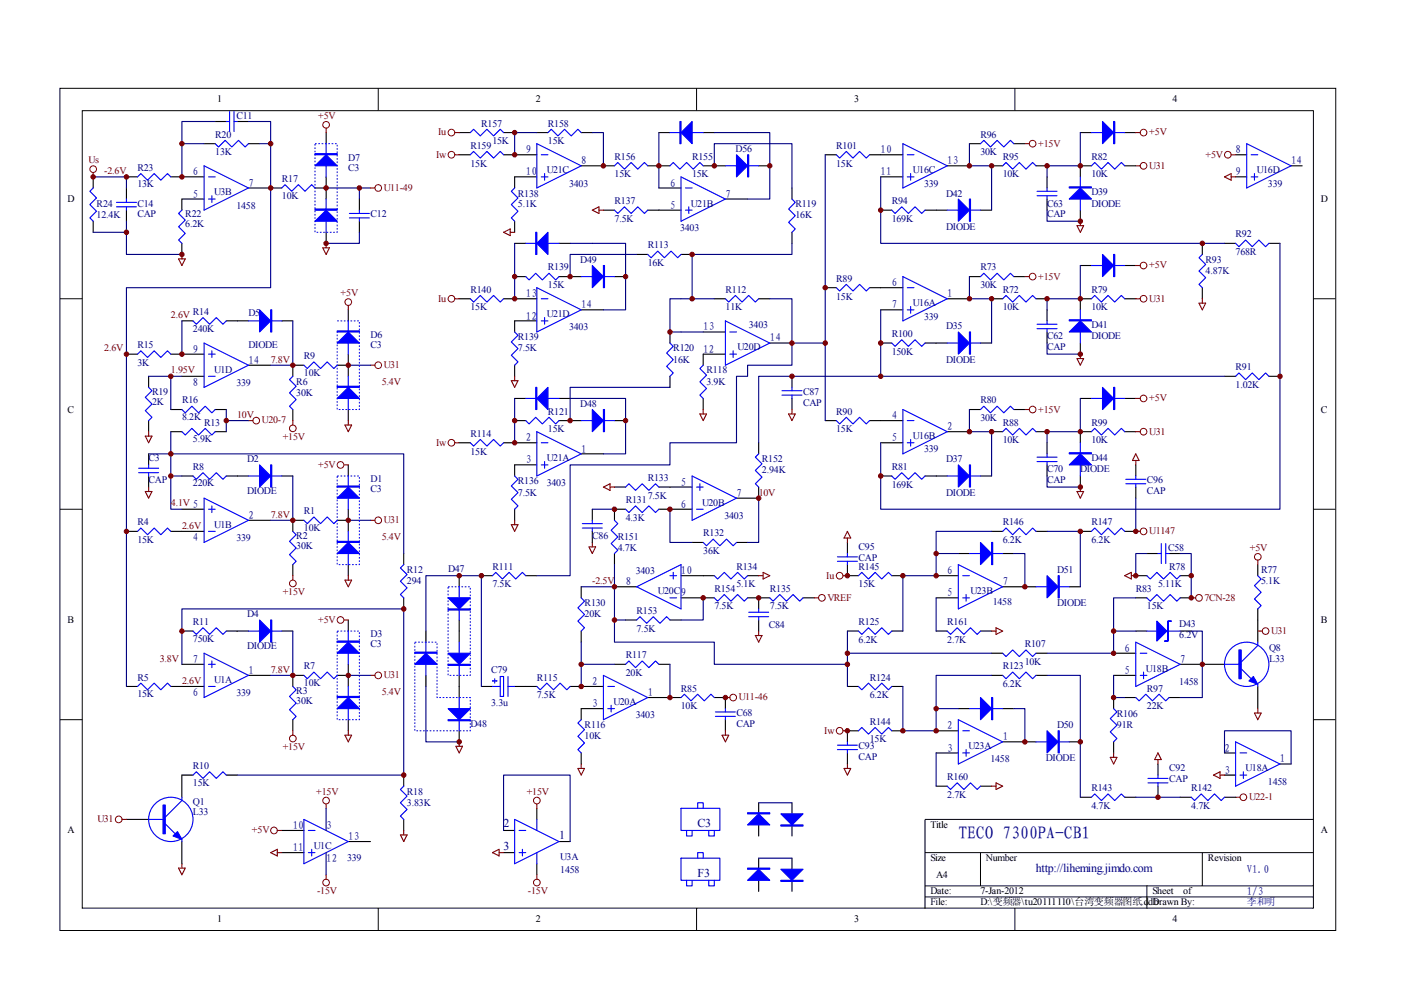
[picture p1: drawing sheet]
<svg xmlns="http://www.w3.org/2000/svg" width="297mm" height="210mm" viewBox="0 0 297 210" stroke-linecap="round" stroke-linejoin="round" font-family="sans-serif">
<defs><g id="words">
<text font-size="3.8" fill="#000080" x="203.2" y="177.9">TECO 7300PA-CB1</text>
<g font-size="2.5" fill="#000080">
<text x="106.8" y="175.4">2</text>
<text x="118.5" y="177.8">1</text>
<text x="147.9" y="175.4">C3</text>
<text x="106.8" y="180.2">3</text>
<text x="219.6" y="184.8">http://liheming.jimdo.com</text>
<text x="147.9" y="186">F3</text>
</g>
<g font-size="2.3" fill="#000080">
<text x="111.5" y="32.5">9</text>
<text x="123.2" y="34.8">8</text>
<text x="186.7" y="32.5">10</text>
<text x="200.8" y="34.8">13</text>
<text x="262" y="32.5">8</text>
<text x="273.7" y="34.8">14</text>
<text x="40.9" y="41.9">5</text>
<text x="40.9" y="37.2">6</text>
<text x="52.7" y="39.6">7</text>
<text x="111.5" y="37.2">10</text>
<text x="142.1" y="39.6">6</text>
<text x="153.8" y="41.9">7</text>
<text x="186.7" y="37.2">11</text>
<text x="262" y="37.2">9</text>
<text x="142.1" y="44.2">5</text>
<text x="111.5" y="63">13</text>
<text x="123.2" y="65.4">14</text>
<text x="189.1" y="60.7">6</text>
<text x="189.1" y="65.4">7</text>
<text x="200.8" y="63">1</text>
<text x="111.5" y="67.7">12</text>
<text x="149.1" y="70">13</text>
<text x="40.9" y="74.8">9</text>
<text x="52.7" y="77.1">14</text>
<text x="149.1" y="74.8">12</text>
<text x="163.2" y="72.4">14</text>
<text x="40.9" y="81.8">8</text>
<text x="189.1" y="88.8">4</text>
<text x="111.5" y="93.6">2</text>
<text x="123.2" y="95.9">1</text>
<text x="189.1" y="93.6">5</text>
<text x="200.8" y="91.2">2</text>
<text x="111.5" y="98.2">3</text>
<text x="144.4" y="103">5</text>
<text x="144.4" y="107.6">6</text>
<text x="156.1" y="105.3">7</text>
<text x="52.7" y="110">2</text>
<text x="40.9" y="114.7">4</text>
<text x="132.7" y="124.1">8</text>
<text x="144.4" y="121.8">10</text>
<text x="200.8" y="121.8">6</text>
<text x="212.6" y="124.1">7</text>
<text x="200.8" y="126.4">5</text>
<text x="40.9" y="140.6">7</text>
<text x="52.7" y="142.8">1</text>
<text x="238.4" y="142.8">5</text>
<text x="238.4" y="138.2">6</text>
<text x="250.2" y="140.6">7</text>
<text x="40.9" y="147.6">6</text>
<text x="125.6" y="145.2">2</text>
<text x="125.6" y="150">3</text>
<text x="137.3" y="147.6">1</text>
<text x="200.8" y="154.6">2</text>
<text x="200.8" y="159.4">3</text>
<text x="212.6" y="157">1</text>
<text x="259.6" y="159.4">2</text>
<text x="271.4" y="161.6">1</text>
<text x="259.6" y="164">3</text>
<text x="62.1" y="175.8">10</text>
<text x="69.2" y="175.8">3</text>
<text x="73.8" y="178.2">13</text>
<text x="62.1" y="180.4">11</text>
<text x="69.2" y="182.8">12</text>
<text x="264.3" y="185.2">V1.0</text>
<text x="264.3" y="189.8">1/3</text>
</g>
<g font-size="2.1">
<text x="46.1" y="21.7">1</text>
<text x="113.6" y="21.7">2</text>
<text x="181.1" y="21.7">3</text>
<text x="248.6" y="21.7">4</text>
<text x="14.3" y="42.8">D</text>
<text x="280.1" y="42.8">D</text>
<text x="14.3" y="87.5">C</text>
<text x="280.1" y="87.5">C</text>
<text x="14.3" y="132.1">B</text>
<text x="280.1" y="132.1">B</text>
<text x="14.3" y="176.7">A</text>
<text x="197.3" y="175.5">Title</text>
<text x="280.1" y="176.7">A</text>
<text x="197.3" y="182.6">Size</text>
<text x="209" y="182.6">Number</text>
<text x="256.1" y="182.6">Revision</text>
<text x="197.3" y="189.6">Date:</text>
<text x="197.3" y="192">File:</text>
<text x="198.5" y="186.1">A4</text>
<text x="207.9" y="189.6">7-Jan-2012</text>
<text x="207.9" y="192">D:\变频器\tu20111110\台湾变频器图纸.ddb</text>
<text x="244.3" y="189.6">Sheet</text>
<text x="244.3" y="192">Drawn By:</text>
<text x="250.9" y="189.6">of</text>
<text x="46.1" y="195.5">1</text>
<text x="113.6" y="195.5">2</text>
<text x="181.1" y="195.5">3</text>
<text x="248.6" y="195.5">4</text>
</g>
<g font-size="2.1" fill="#000080">
<text x="45.6" y="29.2">R20</text>
<text x="50.1" y="25.2">C11</text>
<text x="102" y="26.9">R157</text>
<text x="116.2" y="26.9">R158</text>
<text x="207.9" y="29.2">R96</text>
<text x="45.6" y="32.9">13K</text>
<text x="73.8" y="34.1">D7</text>
<text x="99.7" y="31.5">R159</text>
<text x="99.7" y="35.3">15K</text>
<text x="104.4" y="30.6">15K</text>
<text x="116.2" y="30.6">15K</text>
<text x="130.3" y="33.9">R156</text>
<text x="146.7" y="33.9">R155</text>
<text x="156" y="32.3">D56</text>
<text x="177.3" y="31.5">R101</text>
<text x="177.3" y="35.3">15K</text>
<text x="207.9" y="32.9">30K</text>
<text x="212.6" y="33.9">R95</text>
<text x="231.4" y="33.9">R82</text>
<text x="29.1" y="36.3">R23</text>
<text x="29.1" y="39.7">13K</text>
<text x="45.4" y="41.4">U3B</text>
<text x="59.8" y="38.6">R17</text>
<text x="73.8" y="36.3">C3</text>
<text x="109.8" y="41.7">R138</text>
<text x="115.9" y="36.7">U21C</text>
<text x="120.6" y="39.6">3403</text>
<text x="130.3" y="37.6">15K</text>
<text x="146.7" y="37.6">15K</text>
<text x="193.5" y="36.7">U16C</text>
<text x="195.9" y="39.6">339</text>
<text x="200.6" y="41.7">D42</text>
<text x="212.6" y="37.6">10K</text>
<text x="231.4" y="37.6">10K</text>
<text x="231.4" y="41.4">D39</text>
<text x="266.4" y="36.7">U16D</text>
<text x="268.8" y="39.6">339</text>
<text x="20.5" y="44">R24</text>
<text x="20.5" y="46.3">12.4K</text>
<text x="29.1" y="43.8">C14</text>
<text x="29.1" y="46.1">CAP</text>
<text x="39.3" y="46.1">R22</text>
<text x="50.1" y="44.2">1458</text>
<text x="59.8" y="42.1">10K</text>
<text x="78.6" y="46.1">C12</text>
<text x="109.8" y="44">5.1K</text>
<text x="130.3" y="43.3">R137</text>
<text x="130.3" y="47">7.5K</text>
<text x="146.5" y="43.8">U21B</text>
<text x="168.7" y="44">R119</text>
<text x="168.7" y="46.3">16K</text>
<text x="189.1" y="43.3">R94</text>
<text x="189.1" y="47">169K</text>
<text x="222" y="43.8">C63</text>
<text x="222" y="46.1">CAP</text>
<text x="231.4" y="43.8">DIODE</text>
<text x="39.3" y="48.2">6.2K</text>
<text x="137.3" y="52.7">R113</text>
<text x="144.2" y="49">3403</text>
<text x="200.6" y="48.7">DIODE</text>
<text x="262" y="50.3">R92</text>
<text x="116.2" y="57.3">R139</text>
<text x="123" y="55.7">D49</text>
<text x="137.3" y="56.4">16K</text>
<text x="177.3" y="59.7">R89</text>
<text x="207.9" y="57.3">R73</text>
<text x="255.6" y="55.7">R93</text>
<text x="255.6" y="58.1">4.87K</text>
<text x="262" y="54.1">768R</text>
<text x="99.7" y="62.1">R140</text>
<text x="99.7" y="65.8">15K</text>
<text x="116.2" y="61.1">15K</text>
<text x="153.8" y="62.1">R112</text>
<text x="153.8" y="65.8">11K</text>
<text x="177.3" y="63.5">15K</text>
<text x="193.5" y="64.9">U16A</text>
<text x="207.9" y="61.1">30K</text>
<text x="212.6" y="62.1">R72</text>
<text x="212.6" y="65.8">10K</text>
<text x="231.4" y="62.1">R79</text>
<text x="231.4" y="65.8">10K</text>
<text x="40.9" y="66.7">R14</text>
<text x="40.9" y="70.3">240K</text>
<text x="52.7" y="67">D5</text>
<text x="78.6" y="71.7">D6</text>
<text x="115.9" y="67.2">U21D</text>
<text x="120.6" y="70">3403</text>
<text x="158.7" y="69.6">3403</text>
<text x="189.1" y="71.5">R100</text>
<text x="195.9" y="67.7">339</text>
<text x="200.6" y="69.8">D35</text>
<text x="222" y="71.9">C62</text>
<text x="231.4" y="69.6">D41</text>
<text x="231.4" y="71.9">DIODE</text>
<text x="29.1" y="73.8">R15</text>
<text x="29.1" y="77.6">3K</text>
<text x="52.7" y="73.8">DIODE</text>
<text x="64.4" y="76.1">R9</text>
<text x="78.6" y="73.8">C3</text>
<text x="109.8" y="72.2">R139</text>
<text x="109.8" y="74.5">7.5K</text>
<text x="142.7" y="74.5">R120</text>
<text x="142.7" y="76.9">16K</text>
<text x="156.4" y="74.3">U20D</text>
<text x="189.1" y="75.2">150K</text>
<text x="200.6" y="76.9">DIODE</text>
<text x="222" y="74.3">CAP</text>
<text x="32.3" y="83.7">R19</text>
<text x="45.4" y="79">U1D</text>
<text x="50.1" y="81.8">339</text>
<text x="62.8" y="81.5">R6</text>
<text x="62.8" y="83.9">30K</text>
<text x="64.4" y="79.7">10K</text>
<text x="149.8" y="79.2">R118</text>
<text x="149.8" y="81.5">3.9K</text>
<text x="170.3" y="83.7">C87</text>
<text x="262" y="78.5">R91</text>
<text x="262" y="82.3">1.02K</text>
<text x="32.3" y="85.8">2K</text>
<text x="38.6" y="85.5">R16</text>
<text x="38.6" y="89.1">8.2K</text>
<text x="116.2" y="87.9">R121</text>
<text x="123" y="86.3">D48</text>
<text x="170.3" y="86">CAP</text>
<text x="177.3" y="87.9">R90</text>
<text x="207.9" y="85.5">R80</text>
<text x="207.9" y="89.3">30K</text>
<text x="40.9" y="93.7">5.9K</text>
<text x="43.3" y="90.3">R13</text>
<text x="99.7" y="92.6">R114</text>
<text x="116.2" y="91.6">15K</text>
<text x="177.3" y="91.6">15K</text>
<text x="193.5" y="93.1">U16B</text>
<text x="195.9" y="95.9">339</text>
<text x="212.6" y="90.3">R88</text>
<text x="212.6" y="94">10K</text>
<text x="231.4" y="90.3">R99</text>
<text x="231.4" y="94">10K</text>
<text x="31.5" y="97.8">C3</text>
<text x="40.9" y="99.7">R8</text>
<text x="52.4" y="98">D2</text>
<text x="99.7" y="96.4">15K</text>
<text x="115.9" y="97.8">U21A</text>
<text x="161.5" y="98">R152</text>
<text x="161.5" y="100.3">2.94K</text>
<text x="189.1" y="99.7">R81</text>
<text x="200.6" y="98">D37</text>
<text x="222" y="100.1">C70</text>
<text x="229" y="100.1">DIODE</text>
<text x="231.4" y="97.8">D44</text>
<text x="31.5" y="102.5">CAP</text>
<text x="40.9" y="103.1">220K</text>
<text x="52.4" y="104.8">DIODE</text>
<text x="78.6" y="102.2">D1</text>
<text x="78.6" y="104.3">C3</text>
<text x="109.8" y="102.7">R136</text>
<text x="109.8" y="105.1">7.5K</text>
<text x="115.9" y="103">3403</text>
<text x="132.7" y="106.7">R131</text>
<text x="137.3" y="102">R133</text>
<text x="137.3" y="105.8">7.5K</text>
<text x="148.8" y="107.2">U20B</text>
<text x="189.1" y="103.4">169K</text>
<text x="200.6" y="105.1">DIODE</text>
<text x="222" y="102.5">CAP</text>
<text x="243.2" y="102.5">C96</text>
<text x="243.2" y="104.8">CAP</text>
<text x="29.1" y="111.4">R4</text>
<text x="45.4" y="111.9">U1B</text>
<text x="64.4" y="109.1">R1</text>
<text x="64.4" y="112.5">10K</text>
<text x="132.7" y="110.4">4.3K</text>
<text x="149.1" y="113.7">R132</text>
<text x="153.6" y="110">3403</text>
<text x="212.6" y="111.4">R146</text>
<text x="231.4" y="111.4">R147</text>
<text x="29.1" y="115.2">15K</text>
<text x="50.1" y="114.7">339</text>
<text x="62.8" y="114.2">R2</text>
<text x="62.8" y="116.3">30K</text>
<text x="125.6" y="114.2">C86</text>
<text x="131" y="114.5">R151</text>
<text x="131" y="116.8">4.7K</text>
<text x="149.1" y="117.5">36K</text>
<text x="182" y="116.6">C95</text>
<text x="182" y="118.9">CAP</text>
<text x="212.6" y="115.2">6.2K</text>
<text x="231.4" y="115.2">6.2K</text>
<text x="247.6" y="116.8">C58</text>
<text x="86.3" y="121.5">R12</text>
<text x="86.3" y="123.9">294</text>
<text x="95" y="121.3">D47</text>
<text x="104.4" y="120.7">R111</text>
<text x="104.4" y="124.6">7.5K</text>
<text x="134.8" y="121.8">3403</text>
<text x="139.4" y="125.9">U20C9</text>
<text x="151.5" y="125.5">R154</text>
<text x="156.1" y="120.7">R134</text>
<text x="156.1" y="124.6">5.1K</text>
<text x="163.2" y="125.5">R135</text>
<text x="182" y="120.7">R145</text>
<text x="182" y="124.6">15K</text>
<text x="205.7" y="125.9">U23B</text>
<text x="224.1" y="121.5">D51</text>
<text x="240.8" y="125.5">R83</text>
<text x="245.5" y="124.6">5.11K</text>
<text x="247.9" y="120.7">R78</text>
<text x="267.4" y="121.5">R77</text>
<text x="267.4" y="123.9">5.1K</text>
<text x="52.4" y="130.9">D4</text>
<text x="124" y="128.5">R130</text>
<text x="124" y="130.9">20K</text>
<text x="135" y="130.1">R153</text>
<text x="151.5" y="129.2">7.5K</text>
<text x="163.2" y="129.2">7.5K</text>
<text x="210.5" y="128.3">1458</text>
<text x="224.1" y="128.5">DIODE</text>
<text x="243.2" y="129.2">15K</text>
<text x="40.9" y="132.5">R11</text>
<text x="40.9" y="136.1">750K</text>
<text x="52.4" y="137.7">DIODE</text>
<text x="78.6" y="135.1">D3</text>
<text x="78.6" y="137.3">C3</text>
<text x="135" y="134">7.5K</text>
<text x="163" y="133.2">C84</text>
<text x="182" y="132.5">R125</text>
<text x="182" y="136.3">6.2K</text>
<text x="200.8" y="132.5">R161</text>
<text x="200.8" y="136.3">2.7K</text>
<text x="217.3" y="137.3">R107</text>
<text x="250" y="133">D43</text>
<text x="250" y="135.3">6.2V</text>
<text x="269.1" y="137.9">Q8</text>
<text x="64.4" y="141.9">R7</text>
<text x="104.1" y="142.6">C79</text>
<text x="132.7" y="139.5">R117</text>
<text x="132.7" y="143.4">20K</text>
<text x="212.6" y="141.9">R123</text>
<text x="217.3" y="141">10K</text>
<text x="242.9" y="142.4">U18B</text>
<text x="269.1" y="140.3">L33</text>
<text x="29.1" y="144.3">R5</text>
<text x="29.1" y="147.8">15K</text>
<text x="45.4" y="144.7">U1A</text>
<text x="50.1" y="147.6">339</text>
<text x="62.8" y="147.1">R3</text>
<text x="62.8" y="149.2">30K</text>
<text x="64.4" y="145.5">10K</text>
<text x="104.1" y="149.7">3.3u</text>
<text x="113.8" y="144.3">R115</text>
<text x="113.8" y="148">7.5K</text>
<text x="130" y="149.5">U20A</text>
<text x="144.4" y="146.7">R85</text>
<text x="184.4" y="144.3">R124</text>
<text x="184.4" y="148">6.2K</text>
<text x="212.6" y="145.7">6.2K</text>
<text x="243.2" y="146.7">R97</text>
<text x="250" y="145.2">1458</text>
<text x="99.7" y="154.1">D48</text>
<text x="124" y="154.4">R116</text>
<text x="134.8" y="152.2">3403</text>
<text x="144.4" y="150.4">10K</text>
<text x="156.1" y="151.8">C68</text>
<text x="156.1" y="154.1">CAP</text>
<text x="184.4" y="153.7">R144</text>
<text x="224.1" y="154.4">D50</text>
<text x="236.8" y="152">R106</text>
<text x="236.8" y="154.4">91R</text>
<text x="243.2" y="150.4">22K</text>
<text x="124" y="156.7">10K</text>
<text x="182" y="158.8">C93</text>
<text x="182" y="161.2">CAP</text>
<text x="184.4" y="157.4">15K</text>
<text x="205.3" y="158.8">U23A</text>
<text x="210" y="161.6">1458</text>
<text x="221.7" y="161.4">DIODE</text>
<text x="40.9" y="163.1">R10</text>
<text x="40.9" y="166.6">15K</text>
<text x="200.8" y="165.5">R160</text>
<text x="231.4" y="167.7">R143</text>
<text x="247.9" y="163.5">C92</text>
<text x="247.9" y="165.9">CAP</text>
<text x="252.6" y="167.7">R142</text>
<text x="264.1" y="163.5">U18A</text>
<text x="268.8" y="166.4">1458</text>
<text x="40.9" y="170.6">Q1</text>
<text x="40.9" y="172.7">L33</text>
<text x="86.3" y="168.5">R18</text>
<text x="86.3" y="170.8">3.83K</text>
<text x="200.8" y="169.2">2.7K</text>
<text x="231.4" y="171.5">4.7K</text>
<text x="252.6" y="171.5">4.7K</text>
<text x="66.5" y="180">U1C</text>
<text x="73.6" y="182.6">339</text>
<text x="118.8" y="182.3">U3A</text>
<text x="118.8" y="185.2">1458</text>
<text x="264.3" y="192">李和明</text>
</g>
<g font-size="2.1" fill="#800000">
<text x="67.5" y="25.2">+5V</text>
<text x="92.9" y="28.7">Iu</text>
<text x="243.7" y="28.7">+5V</text>
<text x="18.8" y="34.6">Us</text>
<text x="92.5" y="33.5">Iw</text>
<text x="220.1" y="31.1">+15V</text>
<text x="243.7" y="35.7">U31</text>
<text x="255.6" y="33.5">+5V</text>
<text x="22.1" y="36.9">-2.6V</text>
<text x="81.4" y="40.5">U11-49</text>
<text x="220.1" y="59.3">+15V</text>
<text x="243.7" y="56.9">+5V</text>
<text x="72.2" y="62.8">+5V</text>
<text x="92.9" y="63.9">Iu</text>
<text x="243.7" y="63.9">U31</text>
<text x="36.2" y="67.5">2.6V</text>
<text x="22.1" y="74.5">2.6V</text>
<text x="57.4" y="76.9">7.8V</text>
<text x="36.2" y="79.2">1.95V</text>
<text x="80.9" y="81.5">5.4V</text>
<text x="81.4" y="78.1">U31</text>
<text x="50.3" y="88.6">10V</text>
<text x="55.5" y="89.8">U20-7</text>
<text x="220.1" y="87.5">+15V</text>
<text x="243.7" y="85.1">+5V</text>
<text x="59.9" y="93.3">+15V</text>
<text x="92.5" y="94.5">Iw</text>
<text x="243.7" y="92.1">U31</text>
<text x="67.5" y="99.2">+5V</text>
<text x="36.2" y="107.4">4.1V 5</text>
<text x="160.9" y="105.1">10V</text>
<text x="38.6" y="112.1">2.6V</text>
<text x="57.4" y="109.7">7.8V</text>
<text x="81.4" y="110.9">U31</text>
<text x="243.7" y="113.3">U1147</text>
<text x="80.9" y="114.5">5.4V</text>
<text x="265" y="116.8">+5V</text>
<text x="125.6" y="123.9">-2.5V</text>
<text x="175.2" y="122.7">Iu</text>
<text x="59.9" y="126.2">+15V</text>
<text x="175.4" y="127.4">VREF</text>
<text x="255.4" y="127.4">7CN-28</text>
<text x="67.5" y="132.1">+5V</text>
<text x="269.5" y="134.4">U31</text>
<text x="33.9" y="140.3">3.8V</text>
<text x="57.4" y="142.6">7.8V</text>
<text x="81.4" y="143.8">U31</text>
<text x="38.6" y="145">2.6V</text>
<text x="80.9" y="147.3">5.4V</text>
<text x="156.6" y="148.5">U11-46</text>
<text x="174.8" y="155.5">Iw</text>
<text x="59.9" y="159.1">+15V</text>
<text x="67.1" y="168.5">+15V</text>
<text x="111.7" y="168.5">+15V</text>
<text x="264.8" y="169.6">U22-1</text>
<text x="20.7" y="174.3">U31</text>
<text x="53.4" y="176.7">+5V</text>
<text x="67.2" y="189.6">-15V</text>
<text x="111.9" y="189.6">-15V</text>
</g>
</g></defs>
<g fill="none" stroke="#000" stroke-width=".21">
<path d="M12.7 18.7h270.5v178.6h-270.5zM80.2 18.7v4.7M147.7 18.7v4.7M215.2 18.7v4.7M17.4 23.5h261.1v169h-261.1zM12.7 63.3h4.7M278.4 63.3h4.7M12.7 108h4.7M278.4 108h4.7M12.7 152.6h4.7M278.4 152.6h4.7M278.4 173.7h-82.3v18.8"/>
<path d="M80.2 192.5v4.7M147.7 192.5v4.7M196.1 180.8h82.3M196.1 187.8h82.3M196.1 190.2h82.3M207.9 180.8v7M215.2 192.5v4.7M243.2 187.8v4.7M254.9 180.8v7"/>
</g>
<g fill="none" stroke="#000" stroke-width=".23">
<path d="M19.8 37.5v2.4M26.8 37.5h2.4M26.8 39.9v2.3M36.2 37.5h7.1M43.3 30.5h2.3M45.6 25.8h2.4M50.3 25.8h2.4M52.7 39.9h7M52.7 30.5h2.3M66.8 39.9h2.3M69.1 28.1v2.4M69.1 37.5v4.7"/>
<path d="M97.4 32.8h2.3M97.4 28.1h2.3M106.8 32.8h7M106.8 28.1h2.3M113.8 37.5h-4.7v2.4M113.8 28.1h2.4M123.2 35.2h7.1M123.2 28.1h2.4M137.3 35.2h4.7M139.7 39.9h4.7M139.7 28.1h2.3M149.1 35.2h4.7"/>
<path d="M149.1 28.1h2.3M160.9 35.2h2.3M167.9 39.9v2.3M175 32.8h2.3M184.4 32.8h7M186.7 37.5h4.7M200.8 35.2h4.7M205.5 30.5h2.4M210.2 35.2h2.4M214.9 30.5h2.4M219.6 35.2h2.4M222 37.5v2.4"/>
<path d="M229 28.1h2.4M231.4 35.2h-2.4v2.3M238.5 35.2h2.3M238.5 28.1h2.3M262 37.5h2.3M262 32.8h2.3M273.7 35.2h2.4M19.8 46.9v2.4M26.8 44.6v2.3M38.6 51.6v2.3M43.3 42.2h-4.7v2.4M69.1 49.3v2.3"/>
<path d="M76.2 42.2v2.4M76.2 46.9v2.4M109.1 46.9v2.4M109.1 58.6h2.4M109.1 51.6h2.4M118.5 58.6h4.7M118.5 51.6h2.4M127.9 44.6h2.4M130.3 58.6h2.3M135 53.9h2.3M137.3 44.6h7.1M144.4 53.9h2.3"/>
<path d="M153.8 42.2h4.7M167.9 49.3v2.3M186.7 44.6h2.4M196.1 44.6h4.7M205.5 58.6h2.4M207.9 44.6h2.3M214.9 58.6h2.4M222 42.2v2.4M229 44.6v2.3M229 56.3h2.4M238.5 56.3h2.3M254.9 51.6v2.3"/>
<path d="M259.6 51.6h2.4M269 51.6h2.4M26.8 75.1h2.4M31.5 79.8v2.3M36.2 75.1h7.1M38.6 79.8h4.7M38.6 68h2.3M48 68h4.7M52.7 77.4h4.7M59.7 68h2.4M64.4 77.4h-2.3v2.4M71.5 77.4h2.3"/>
<path d="M73.8 65.7v2.3M73.8 75.1v4.7M97.4 63.3h2.3M106.8 63.3h7M109.1 77.4v2.4M113.8 68h-4.7v2.4M123.2 65.7h4.7M142 70.4v2.3M142 79.8v2.3M149.1 70.4h4.7M151.4 63.3h2.4M153.8 75.1h-4.7v2.3"/>
<path d="M160.9 63.3h2.3M163.2 72.7h4.7M167.9 79.8v2.3M175 61h2.3M184.4 61h7M186.7 65.7h4.7M186.7 72.7h2.4M196.1 72.7h4.7M200.8 63.3h4.7M207.9 72.7h2.3M210.2 63.3h2.4M219.6 63.3h2.4"/>
<path d="M222 65.7v2.3M222 70.4v2.3M229 72.7v2.4M231.4 63.3h-2.4v2.4M238.5 63.3h2.3M254.9 61v2.3M259.6 79.8h2.4M269 79.8h2.4M31.5 89.2v2.3M31.5 96.2v2.4M36.2 86.8h2.4M36.2 91.5h2.4"/>
<path d="M45.6 86.8h2.4M45.6 91.5h2.4M62.1 86.8v2.4M73.8 86.8v2.4M73.8 98.6v2.3M97.4 93.9h2.3M106.8 93.9h7M109.1 89.2h2.4M109.1 84.5h2.4M113.8 98.6h-4.7v2.3M118.5 89.2h4.7M118.5 84.5h2.4"/>
<path d="M123.2 96.2h4.7M130.3 89.2h2.3M149.1 84.5v2.3M160.9 93.9v2.3M167.9 84.5v2.3M175 89.2h2.3M184.4 89.2h7M186.7 93.9h4.7M200.8 91.5h4.7M205.5 86.8h2.4M210.2 91.5h2.4M214.9 86.8h2.4"/>
<path d="M219.6 91.5h2.4M222 93.9v2.3M222 98.6v2.3M229 84.5h2.4M231.4 91.5h-2.4v2.4M238.5 91.5h2.3M238.5 84.5h2.3M240.8 98.6v2.3M26.8 112.7h2.4M31.5 100.9v2.4M36.2 112.7h7.1M38.6 108h4.7"/>
<path d="M38.6 100.9h2.3M48 100.9h4.7M52.7 110.3h4.7M59.7 100.9h2.4M62.1 119.7v2.4M64.4 110.3h-2.3v2.4M71.5 110.3h2.3M73.8 108v4.7M73.8 119.7v2.4M85.6 117.4v2.3M109.1 108v2.3M125.6 108v2.3"/>
<path d="M125.6 112.7v2.3M130.3 103.3h2.3M130.3 117.4v2.3M132.6 108h-2.3v2.3M139.7 108h7M139.7 103.3h7M146.7 115h2.4M156.2 115h2.3M160.9 103.3v2.3h-4.7M179.7 119.7v2.4h2.3M179.7 115v2.4M186.7 100.9h2.4"/>
<path d="M196.1 100.9h4.7M203.2 117.4h2.3M207.9 100.9h2.3M210.2 112.7h2.4M212.6 117.4h2.3M219.6 112.7h2.4M229 112.7h2.4M229 100.9v2.4M238.5 112.7h2.3M240.8 103.3v2.3M243.2 117.4h2.3M247.9 117.4h2.3"/>
<path d="M266.7 119.7v2.4M38.6 133.8h2.3M48 133.8h4.7M59.7 133.8h2.4M73.8 131.5v2.3M85.6 126.8v2.3M90.3 133.8v2.4M97.4 122.1v2.3M97.4 131.5v4.7M102.1 122.1h2.3M111.5 122.1h2.3M123.2 124.4v2.4"/>
<path d="M123.2 133.8v2.4M130.3 124.4h4.7M132.6 131.5h2.4M142 131.5h2.4M144.4 126.8h7M144.4 122.1h7M158.5 126.8h4.7M158.5 122.1h2.4M160.9 126.8v2.3M160.9 131.5v2.3M170.3 126.8h2.3M179.7 133.8h2.3"/>
<path d="M189.1 133.8h2.3M189.1 122.1h2.3M198.5 133.8h2.3M198.5 126.8h4.7M198.5 122.1h4.7M207.9 133.8h2.3M210.2 138.5h2.4M212.6 124.4h7M219.6 138.5h2.4M226.7 124.4h2.3M236.1 138.5h4.7M240.8 133.8h2.4"/>
<path d="M240.8 126.8h2.4M240.8 122.1h2.4M250.2 133.8h2.4M250.2 126.8h2.4M250.2 122.1h2.4M266.7 129.1v7.1M26.8 145.5h2.4M36.2 145.5h7.1M38.6 140.9h4.7M52.7 143.2h4.7M62.1 152.6v2.3M64.4 143.2h-2.3v2.3"/>
<path d="M71.5 143.2h2.3M73.8 140.9v4.6M73.8 152.6v2.3M90.3 143.2v2.3M97.4 143.2v4.7M97.4 154.9v2.4M102.1 145.5h2.3M109.1 145.5h4.7M120.9 145.5h7M123.2 159.6v2.4M127.9 150.2h-4.7v2.4M130.3 140.9h2.3"/>
<path d="M137.3 147.9h7.1M139.7 140.9h2.3M151.4 147.9h2.4v2.3M153.8 152.6v2.3M179.7 145.5h2.3M179.7 159.6v2.4M182 154.9h-2.3v2.4M189.1 145.5h2.3M189.1 154.9h2.3M198.5 154.9h4.7M198.5 159.6h4.7M203.2 150.2h2.3"/>
<path d="M210.2 143.2h2.4M212.6 150.2h2.3M212.6 157.3h7M219.6 143.2h2.4M226.7 157.3h2.3M236.1 143.2h4.7M236.1 147.9v2.3M236.1 157.3v2.3M238.5 147.9h2.3M247.9 147.9h2.3M250.2 140.9h9.4M259.6 159.6h2.4"/>
<path d="M266.7 145.5v4.7M26.8 173.7h4.7M38.6 178.4v4.7M40.9 164.3h-2.3v4.7M48 164.3h2.3M59.7 176.1h4.7M73.8 178.4h4.7M85.6 164.3v2.4M85.6 173.7v2.4M106.8 176.1h2.3M113.8 171.4v2.3M118.5 178.4h2.4"/>
<path d="M160.9 170.2v2.4M160.9 174.9v2.4M167.9 170.2v2.4M167.9 174.9v2.4M198.5 166.7h2.3M207.9 166.7h2.3M229 169h2.4M238.5 169h2.3M245.5 162v2.3M245.5 166.7v2.3M250.2 169h2.4M259.6 164.3h2.4"/>
<path d="M259.6 169h2.4M271.4 162h2.3M59.7 180.8h4.7M106.8 180.8h2.3M113.8 183.1v2.4M160.9 182v2.3M160.9 186.7v2.3M167.9 182v2.3M167.9 186.7v2.3"/>
</g>
<g fill="none" stroke="#00f" stroke-width=".23">
<path d="M19.8 39.9l-.8 .7 1.5 1.4-1.5 1.4 1.5 1.4-1.5 1.4 .8 .7M29.2 37.5l.7-.7 1.4 1.4 1.4-1.4 1.4 1.4 1.4-1.4 .7 .7M43.3 35.2l9.4 4.7-9.4 4.7zM44.2 37.5h1.4M45.6 30.5l.7 .7 1.4-1.4 1.4 1.4 1.5-1.4 1.4 1.4 .7-.7M48 25.8h.7M48.7 23.7v4.2M49.6 25.8h.7M49.6 23.7v4.2M59.7 39.9l.7-.7 1.4 1.4 1.5-1.4 1.4 1.4 1.4-1.4 .7 .7M69.1 30.5v7M99.7 28.1l.7-.7 1.4 1.4 1.4-1.4 1.4 1.4 1.5-1.4 .7 .7"/>
<path d="M99.7 32.8l.7-.7 1.4 1.4 1.4-1.4 1.4 1.4 1.5-1.4 .7 .7M109.1 39.9l-.7 .7 1.4 1.4-1.4 1.4 1.4 1.4-1.4 1.4 .7 .7M113.8 30.5l9.4 4.7-9.4 4.7zM114.8 37.5h1.4M114.8 32.8h1.4M115.5 36.8v1.4M116.2 28.1l.7-.7 1.4 1.4 1.4-1.4 1.4 1.4 1.4-1.4 .7 .7M130.3 35.2l.7-.7 1.4 1.4 1.4-1.4 1.4 1.4 1.4-1.4 .7 .7M142 35.2l.7-.7 1.5 1.4 1.4-1.4 1.4 1.4 1.4-1.4 .7 .7M142 28.1h7.1M144.4 37.5l9.4 4.7-9.4 4.7zM145.3 39.9h1.4"/>
<path d="M153.8 35.2h7.1M177.3 32.8l.7 .7 1.4-1.4 1.4 1.4 1.5-1.4 1.4 1.4 .7-.7M191.4 30.5l9.4 4.7-9.4 4.7zM192.4 37.5h1.4M192.4 32.8h1.4M193.1 36.8v1.4M207.9 30.5l.7-.7 1.4 1.4 1.4-1.4 1.4 1.4 1.4-1.4 .7 .7M212.6 35.2l.7-.7 1.4 1.4 1.4-1.4 1.4 1.4 1.4-1.4 .7 .7M222 39.9v.7M229 37.5v7.1M231.4 35.2l.7-.7 1.4 1.4 1.4-1.4 1.4 1.4 1.4-1.4 .8 .7M231.4 28.1h7.1"/>
<path d="M264.3 30.5l9.4 4.7-9.4 4.7zM265.3 37.5h1.4M265.3 32.8h1.4M266 36.8v1.4M24.7 42.9h4.2M24.7 43.9h4.2M26.8 42.2v.7M26.8 43.9v.7M38.6 44.6l-.7 .7 1.4 1.4-1.4 1.4 1.4 1.4-1.4 1.4 .7 .7M44.2 42.2h1.4M44.9 41.5v1.4M69.1 42.2v7.1"/>
<path d="M74.1 46.2h4.2M74.1 45.3h4.2M76.2 44.6v.7M76.2 46.2v.7M111.5 58.6l.7 .7 1.4-1.4 1.4 1.4 1.4-1.4 1.4 1.4 .7-.7M111.5 51.6h7M123.2 58.6h7.1M130.3 44.6l.7 .7 1.4-1.4 1.4 1.4 1.4-1.4 1.4 1.4 .7-.7M137.3 53.9l.7 .8 1.5-1.5 1.4 1.5 1.4-1.5 1.4 1.5 .7-.8M145.3 44.6h1.4M146 43.9v1.4M167.9 42.2l.7 .7-1.4 1.4 1.4 1.4-1.4 1.4 1.4 1.4-.7 .8"/>
<path d="M189.1 44.6l.7 .7 1.4-1.4 1.4 1.4 1.4-1.4 1.4 1.4 .7-.7M191.4 58.6l9.4 4.7-9.4 4.7zM200.8 44.6h7.1M207.9 58.6l.7-.7 1.4 1.4 1.4-1.4 1.4 1.4 1.4-1.4 .7 .7M219.9 40.6h4.2M219.9 41.5h4.2M222 41.5v.7M231.4 56.3h7.1M254.9 53.9l-.7 .8 1.4 1.4-1.4 1.4 1.4 1.4-1.4 1.4 .7 .7M262 51.6l.7 .7 1.4-1.4 1.4 1.4 1.4-1.4 1.4 1.4 .7-.7M29.2 75.1l.7-.7 1.4 1.4 1.4-1.4 1.4 1.4 1.4-1.4 .7 .7M40.9 68l.7 .7 1.4-1.4 1.4 1.4 1.5-1.4 1.4 1.4 .7-.7"/>
<path d="M43.3 72.7l9.4 4.7-9.4 4.7zM44.2 79.8h1.4M44.2 75.1h1.4M44.9 74.4v1.4M52.7 68h7M62.1 79.8l-.7 .7 1.4 1.4-1.4 1.4 1.4 1.4-1.4 1.4 .7 .7M64.4 77.4l.7 .7 1.5-1.4 1.4 1.4 1.4-1.4 1.4 1.4 .7-.7M73.8 68v7.1M73.8 79.8v7M99.7 63.3l.7 .7 1.4-1.4 1.4 1.4 1.4-1.4 1.5 1.4 .7-.7M109.1 70.4l.7 .7-1.4 1.4 1.4 1.4-1.4 1.4 1.4 1.4-.7 .7M113.8 61l9.4 4.7-9.4 4.7z"/>
<path d="M114.8 68h1.4M114.8 63.3h1.4M115.5 67.3v1.4M142 72.7l.7 .7-1.4 1.5 1.4 1.4-1.4 1.4 1.4 1.4-.7 .7M149.1 77.4l-.7 .7 1.4 1.4-1.4 1.5 1.4 1.4-1.4 1.4 .7 .7M153.8 63.3l.7 .7 1.4-1.4 1.4 1.4 1.4-1.4 1.4 1.4 .8-.7M153.8 68l9.4 4.7-9.4 4.7zM154.7 75.1h1.5M154.7 70.4h1.5M155.4 74.4v1.4M177.3 61l.7 .7 1.4-1.4 1.4 1.4 1.5-1.4 1.4 1.4 .7-.7M189.1 72.7l.7 .7 1.4-1.4 1.4 1.4 1.4-1.4 1.4 1.4 .7-.7"/>
<path d="M192.4 61h1.4M192.4 65.7h1.4M193.1 65v1.4M200.8 72.7h7.1M212.6 63.3l.7-.7 1.4 1.4 1.4-1.4 1.4 1.4 1.4-1.4 .7 .7M219.9 68.7h4.2M219.9 69.7h4.2M222 68v.7M222 69.7v.7M229 65.7v7M231.4 63.3l.7-.7 1.4 1.4 1.4-1.4 1.4 1.4 1.4-1.4 .8 .7M262 79.8l.7-.7 1.4 1.4 1.4-1.4 1.4 1.4 1.4-1.4 .7 .7"/>
<path d="M29.4 99.3h4.2M31.5 82.1l.7 .7-1.4 1.4 1.4 1.5-1.4 1.4 1.4 1.4-.7 .7M31.5 98.6v.7M38.6 86.8l.7 .7 1.4-1.4 1.4 1.4 1.4-1.4 1.4 1.4 .7-.7M38.6 91.5l.7 .7 1.4-1.4 1.4 1.4 1.4-1.4 1.4 1.4 .7-.7M99.7 93.9l.7 .7 1.4-1.4 1.4 1.4 1.4-1.4 1.5 1.4 .7-.7M111.5 89.2l.7 .7 1.4-1.4 1.4 1.4 1.4-1.4 1.4 1.4 .7-.7M111.5 84.5h7M113.8 91.5l9.4 4.7-9.4 4.7zM114.8 93.9h1.4M114.8 98.6h1.4M115.5 97.9v1.4"/>
<path d="M123.2 89.2h7.1M160.9 96.2l-.8 .7 1.5 1.4-1.5 1.4 1.5 1.5-1.5 1.4 .8 .7M165.8 83.8h4.2M165.8 82.8h4.2M167.9 82.1v.7M167.9 83.8v.7M177.3 89.2l.7 .7 1.4-1.4 1.4 1.4 1.5-1.4 1.4 1.4 .7-.7M191.4 86.8l9.4 4.7-9.4 4.7zM192.4 93.9h1.4M192.4 89.2h1.4M193.1 93.2v1.4M207.9 86.8l.7-.7 1.4 1.4 1.4-1.4 1.4 1.4 1.4-1.4 .7 .7"/>
<path d="M212.6 91.5l.7-.7 1.4 1.4 1.4-1.4 1.4 1.4 1.4-1.4 .7 .7M219.9 96.9h4.2M219.9 97.9h4.2M222 96.2v.7M222 97.9v.7M229 93.9v7M231.4 91.5l.7-.7 1.4 1.4 1.4-1.4 1.4 1.4 1.4-1.4 .8 .7M231.4 84.5h7.1M29.2 112.7l.7-.7 1.4 1.4 1.4-1.4 1.4 1.4 1.4-1.4 .7 .7M29.4 100.2h4.2M31.5 100.2v.7M40.9 100.9l.7 .7 1.4-1.4 1.4 1.4 1.5-1.4 1.4 1.4 .7-.7"/>
<path d="M43.3 105.6l9.4 4.7-9.4 4.7zM44.2 112.7h1.4M44.2 108h1.4M44.9 107.3v1.4M52.7 100.9h7M62.1 112.7l.7 .7-1.4 1.4 1.4 1.4-1.4 1.4 1.4 1.4-.7 .7M64.4 110.3l.7 .7 1.5-1.4 1.4 1.4 1.4-1.4 1.4 1.4 .7-.7M73.8 100.9v7.1M73.8 112.7v7M85.6 119.7l-.7 .7 1.4 1.4-1.4 1.4 1.4 1.4-1.4 1.5 .7 .7M109.1 100.9l.7 .7-1.4 1.4 1.4 1.4-1.4 1.5 1.4 1.4-.7 .7M123.5 112h4.2"/>
<path d="M123.5 111h4.2M125.6 110.3v.7M125.6 112v.7M130.3 110.3l.7 .7-1.4 1.4 1.4 1.4-1.4 1.5 1.4 1.4-.7 .7M132.6 103.3l.7-.7 1.4 1.4 1.5-1.4 1.4 1.4 1.4-1.4 .7 .7M132.6 108l.7 .7 1.4-1.4 1.5 1.4 1.4-1.4 1.4 1.4 .7-.7M146.7 100.9l9.5 4.7-9.5 4.7zM147.7 108h1.4M147.7 103.3h1.4M148.4 102.6v1.4M149.1 115l.7 .7 1.4-1.4 1.4 1.4 1.4-1.4 1.4 1.4 .8-.7M177.6 118.1h4.2"/>
<path d="M177.6 119h4.2M179.7 117.4v.7M179.7 119v.7M189.1 100.9l.7 .7 1.4-1.4 1.4 1.4 1.4-1.4 1.4 1.4 .7-.7M200.8 100.9h7.1M203.2 119.7l9.4 4.7-9.4 4.7zM205.5 117.4h7.1M212.6 112.7l.7-.7 1.4 1.4 1.4-1.4 1.4 1.4 1.4-1.4 .7 .7M231.4 112.7l.7-.7 1.4 1.4 1.4-1.4 1.4 1.4 1.4-1.4 .8 .7M238.7 101.6h4.2M238.7 102.6h4.2M240.8 100.9v.7"/>
<path d="M240.8 102.6v.7M245.5 117.4h.7M246.2 115.3v4.2M247.2 117.4h.7M247.2 115.3v4.2M40.9 133.8l.7 .7 1.4-1.4 1.4 1.4 1.5-1.4 1.4 1.4 .7-.7M43.3 138.5l9.4 4.7-9.4 4.7zM52.7 133.8h7M73.8 133.8v7.1M90.3 136.2v7M97.4 124.4v7.1M97.4 136.2v7"/>
<path d="M104.4 122.1l.7-.7 1.4 1.4 1.4-1.4 1.5 1.4 1.4-1.4 .7 .7M123.2 126.8l.7 .7-1.4 1.4 1.4 1.4-1.4 1.4 1.4 1.4-.7 .7M135 131.5l.7-.7 1.4 1.4 1.4-1.4 1.4 1.4 1.4-1.4 .7 .7M135 124.4l9.4-4.7v9.4zM142 126.8h1.5M142 122.1h1.5M142.7 121.4v1.4M151.4 126.8l.8 .7 1.4-1.4 1.4 1.4 1.4-1.4 1.4 1.4 .7-.7M151.4 122.1l.8 .7 1.4-1.4 1.4 1.4 1.4-1.4 1.4 1.4 .7-.7M158.7 130.8h4.3M158.7 129.8h4.3M160.9 129.1v.7"/>
<path d="M160.9 130.8v.7M163.2 126.8l.7 .7 1.4-1.4 1.4 1.4 1.4-1.4 1.5 1.4 .7-.7M182 122.1l.7-.7 1.4 1.4 1.4-1.4 1.5 1.4 1.4-1.4 .7 .7M182 133.8l.7 .7 1.4-1.4 1.4 1.4 1.5-1.4 1.4 1.4 .7-.7M200.8 133.8l.7 .7 1.4-1.4 1.5 1.4 1.4-1.4 1.4 1.4 .7-.7M204.1 126.8h1.4M204.1 122.1h1.4M204.8 126.1v1.4M212.6 138.5l.7 .7 1.4-1.4 1.4 1.4 1.4-1.4 1.4 1.4 .7-.7M219.6 124.4h7.1M240.8 136.2l9.4 4.7-9.4 4.6zM241.7 138.5h1.5"/>
<path d="M243.2 126.8l.7 .7 1.4-1.4 1.4 1.4 1.4-1.4 1.4 1.4 .7-.7M243.2 122.1l.7 .7 1.4-1.4 1.4 1.4 1.4-1.4 1.4 1.4 .7-.7M243.2 133.8h7M266.7 136.2v.7l-3.6 3.5M266.7 122.1l.7 .7-1.4 1.4 1.4 1.4-1.4 1.4 1.4 1.4-.7 .7M29.2 145.5l.7-.7 1.4 1.5 1.4-1.5 1.4 1.5 1.4-1.5 .7 .7M44.2 145.5h1.4M44.2 140.9h1.4M44.9 140.1v1.5M62.1 145.5l.7 .8-1.4 1.4 1.4 1.4-1.4 1.4 1.4 1.4-.7 .7M64.4 143.2l.7 .7 1.5-1.4 1.4 1.4 1.4-1.4 1.4 1.4 .7-.7M73.8 145.5v7.1"/>
<path d="M97.4 147.9v7M104.4 145.5h1.7M104.4 144.4h1M104.9 143.9v.9M106.1 143.4h.7v4.3h-.7zM107.7 145.5h1.4M107.7 143.4v4.3M113.8 145.5l.7 .8 1.4-1.5 1.4 1.5 1.5-1.5 1.4 1.5 .7-.8M123.2 152.6l-.7 .7 1.4 1.4-1.4 1.4 1.4 1.4-1.4 1.4 .7 .7M127.9 143.2l9.4 4.7-9.4 4.7zM128.9 145.5h1.4M128.9 150.2h1.4"/>
<path d="M129.6 149.5v1.4M132.6 140.9l.7-.8 1.4 1.5 1.5-1.5 1.4 1.5 1.4-1.5 .7 .8M144.4 147.9l.7-.7 1.4 1.4 1.4-1.4 1.4 1.4 1.4-1.4 .7 .7M151.7 151.9h4.2M151.7 150.9h4.2M153.8 150.2v.7M153.8 151.9v.7M177.6 158.9h4.2M177.6 158h4.2M179.7 157.3v.7M179.7 158.9v.7M182 154.9l.7-.7 1.4 1.4 1.4-1.4 1.5 1.4 1.4-1.4 .7 .7"/>
<path d="M182 145.5l.7 .8 1.4-1.5 1.4 1.5 1.5-1.5 1.4 1.5 .7-.8M203.2 152.6l9.4 4.7-9.4 4.7zM204.1 154.9h1.4M204.1 159.6h1.4M204.8 158.9v1.4M205.5 150.2h7.1M212.6 143.2l.7 .7 1.4-1.4 1.4 1.4 1.4-1.4 1.4 1.4 .7-.7M219.6 157.3h7.1M236.1 150.2l.7 .7-1.4 1.5 1.4 1.4-1.4 1.4 1.4 1.4-.7 .7M240.8 147.9l.7 .7 1.4-1.4 1.4 1.4 1.4-1.4 1.5 1.4 .7-.7M241.7 143.2h1.5M242.5 142.5v1.4"/>
<path d="M259.6 140.9h3.5M262 157.3l9.4 4.7-9.4 4.7zM262.9 159.6h1.4M263.1 141.8l2.2 2.1M266.7 145.1v.4M31.5 173.7h3.5M35 174.7l2.2 2.1M38.6 169v.7l-3.6 3.6M38.6 178v.4M40.9 164.3l.7-.7 1.4 1.4 1.4-1.4 1.5 1.4 1.4-1.4 .7 .7M64.4 173.7l9.4 4.7-9.4 4.7zM65.4 176.1h1.4"/>
<path d="M85.6 166.7l-.7 .7 1.4 1.4-1.4 1.4 1.4 1.4-1.4 1.4 .7 .7M109.1 173.7l9.4 4.7-9.4 4.7zM110.1 176.1h1.4M113.8 173.7v2.4M144.4 171.4h8.2v4.7h-8.2zM145.6 176.1v1.2h1.1v-1.2M147.9 171.4v-1.2h1.2v1.2M150.3 176.1v1.2h1.1v-1.2M200.8 166.7l.7 .7 1.4-1.4 1.5 1.4 1.4-1.4 1.4 1.4 .7-.7M231.4 169l.7-.7 1.4 1.4 1.4-1.4 1.4 1.4 1.4-1.4 .8 .7M243.4 166h4.2M243.4 165h4.2"/>
<path d="M245.5 164.3v.7M245.5 166v.7M252.6 169l.7 .7 1.4-1.4 1.4 1.4 1.4-1.4 1.4 1.4 .7-.7M262.9 164.3h1.4M263.6 163.6v1.4M65.4 180.8h1.4M66.1 180.1v1.4M110.1 180.8h1.4M110.8 180.1v1.4M113.8 180.8v2.3M144.4 182h8.2v4.7h-8.2zM145.6 186.7v1.1h1.1v-1.1"/>
<path d="M147.9 182v-1.2h1.2v1.2M150.3 186.7v1.1h1.1v-1.1"/>
<circle cx="264.3" cy="140.8" r="4.7"/>
<circle cx="36.2" cy="173.7" r="4.7"/>
</g>
<g fill="#00f" stroke="#00f" stroke-width=".23">
<path d="M66.8 46.9l2.3-2.3 2.4 2.3z"/>
<path d="M66.8 35.2l2.3-2.4 2.4 2.4z"/>
<path d="M55 65.7l2.4 2.3-2.4 2.4z"/>
<path d="M55 98.6l2.4 2.3-2.4 2.4z"/>
<path d="M55 131.5l2.4 2.3-2.4 2.4z"/>
<path d="M71.5 84.5l2.3-2.4 2.4 2.4z"/>
<path d="M71.5 72.7l2.3-2.3 2.4 2.3z"/>
<path d="M71.5 117.4l2.3-2.4 2.4 2.4z"/>
<path d="M71.5 105.6l2.3-2.3 2.4 2.3z"/>
<path d="M73.8 147.9l2.4 2.3h-4.7z"/>
<path d="M71.5 138.5l2.3-2.3 2.4 2.3z"/>
<path d="M36.7 177.3l.9-1 1 1.7z"/>
<path d="M125.6 56.3l2.3 2.3-2.3 2.4z"/>
<path d="M125.6 86.8l2.3 2.4-2.3 2.3z"/>
<path d="M113.8 84.5l2.4-2.4v4.7z"/>
<path d="M113.8 51.6l2.4-2.3v4.6z"/>
<path d="M144.4 28.1l2.3-2.3v4.7z"/>
<path d="M156.2 32.8l2.3 2.4-2.3 2.3z"/>
<path d="M203.2 98.6l2.3 2.3-2.3 2.4z"/>
<path d="M203.2 70.4l2.3 2.3-2.3 2.4z"/>
<path d="M203.2 42.2l2.3 2.4-2.3 2.3z"/>
<path d="M95 126.8h4.7l-2.3 2.3z"/>
<path d="M95 138.5h4.7l-2.3 2.4z"/>
<path d="M95 150.2h4.7l-2.3 2.4z"/>
<path d="M88 140.9l2.3-2.4 2.4 2.4z"/>
<path d="M222 154.9l2.3 2.4-2.3 2.3z"/>
<path d="M222 122.1l2.3 2.3-2.3 2.4z"/>
<path d="M207.9 147.9l2.3 2.3-2.3 2.4z"/>
<path d="M207.9 115l2.3 2.4-2.3 2.3z"/>
<path d="M264.8 144.4l.9-1 1 1.7z"/>
<path d="M245.3 131.7l2.1 2.1-2.1 2.1z"/>
<path d="M233.8 82.1l2.3 2.4-2.3 2.3z"/>
<path d="M226.7 98.6l2.3-2.4 2.4 2.4z"/>
<path d="M226.7 70.4l2.3-2.4 2.4 2.4z"/>
<path d="M226.7 42.2l2.3-2.3 2.4 2.3z"/>
<path d="M233.8 25.8l2.3 2.3-2.3 2.4z"/>
<path d="M233.8 53.9l2.3 2.4-2.3 2.3z"/>
<path d="M158.5 174.9l2.4-2.3 2.3 2.3z"/>
<path d="M165.6 172.6h4.7l-2.4 2.3z"/>
<path d="M158.5 186.7l2.4-2.4 2.3 2.4z"/>
<path d="M165.6 184.3h4.7l-2.4 2.4z"/>
<path d="M66.8 44.3h4.7v.3h-4.7z" fill-rule="evenodd"/>
<path d="M66.8 32.6h4.7v.2h-4.7z" fill-rule="evenodd"/>
<path d="M57.4 65.7h.2v4.7h-.2z" fill-rule="evenodd"/>
<path d="M57.4 98.6h.2v4.7h-.2z" fill-rule="evenodd"/>
<path d="M57.4 131.5h.2v4.7h-.2z" fill-rule="evenodd"/>
<path d="M71.5 81.9h4.7v.2h-4.7z" fill-rule="evenodd"/>
<path d="M71.5 70.2h4.7v.2h-4.7z" fill-rule="evenodd"/>
<path d="M71.5 114.8h4.7v.2h-4.7z" fill-rule="evenodd"/>
<path d="M71.5 103h4.7v.3h-4.7z" fill-rule="evenodd"/>
<path d="M71.5 147.7h4.7v.2h-4.7z" fill-rule="evenodd"/>
<path d="M71.5 135.9h4.7v.3h-4.7z" fill-rule="evenodd"/>
<path d="M34.6 170.7h.4v6.1h-.4z" fill-rule="evenodd"/>
<path d="M127.9 56.3h.3v4.7h-.3z" fill-rule="evenodd"/>
<path d="M127.9 86.8h.3v4.7h-.3z" fill-rule="evenodd"/>
<path d="M113.6 82.1h.2v4.7h-.2z" fill-rule="evenodd"/>
<path d="M113.6 49.3h.2v4.6h-.2z" fill-rule="evenodd"/>
<path d="M144.2 25.8h.2v4.7h-.2z" fill-rule="evenodd"/>
<path d="M158.5 32.8h.2v4.7h-.2z" fill-rule="evenodd"/>
<path d="M205.5 98.6h.3v4.7h-.3z" fill-rule="evenodd"/>
<path d="M205.5 70.4h.3v4.7h-.3z" fill-rule="evenodd"/>
<path d="M205.5 42.2h.3v4.7h-.3z" fill-rule="evenodd"/>
<path d="M95 129.1h4.7v.2h-4.7z" fill-rule="evenodd"/>
<path d="M95 140.9h4.7v.2h-4.7z" fill-rule="evenodd"/>
<path d="M95 152.6h4.7v.2h-4.7z" fill-rule="evenodd"/>
<path d="M88 138.3h4.7v.2h-4.7z" fill-rule="evenodd"/>
<path d="M224.3 154.9h.3v4.7h-.3z" fill-rule="evenodd"/>
<path d="M224.3 122.1h.3v4.7h-.3z" fill-rule="evenodd"/>
<path d="M210.2 147.9h.3v4.7h-.3z" fill-rule="evenodd"/>
<path d="M210.2 115h.3v4.7h-.3z" fill-rule="evenodd"/>
<path d="M262.7 137.8h.4v6.1h-.4z" fill-rule="evenodd"/>
<path d="M247.6 131.7v4.2h-.7h.7v-4.2h.7z" fill-rule="evenodd"/>
<path d="M236.1 82.1h.2v4.7h-.2z" fill-rule="evenodd"/>
<path d="M226.7 96h4.7v.2h-4.7z" fill-rule="evenodd"/>
<path d="M226.7 67.8h4.7v.2h-4.7z" fill-rule="evenodd"/>
<path d="M226.7 39.6h4.7v.3h-4.7z" fill-rule="evenodd"/>
<path d="M236.1 25.8h.2v4.7h-.2z" fill-rule="evenodd"/>
<path d="M236.1 53.9h.2v4.7h-.2z" fill-rule="evenodd"/>
<path d="M158.5 172.3h4.7v.3h-4.7z" fill-rule="evenodd"/>
<path d="M165.6 174.9h4.7v.2h-4.7z" fill-rule="evenodd"/>
<path d="M158.5 184.1h4.7v.2h-4.7z" fill-rule="evenodd"/>
<path d="M165.6 186.7h4.7v.2h-4.7z" fill-rule="evenodd"/>
</g>
<g fill="none" stroke="#800000" stroke-width=".21">
<circle cx="19.8" cy="35.9" r=".71"/>
<circle cx="69.1" cy="26.5" r=".71"/>
<circle cx="80.2" cy="39.9" r=".71"/>
<circle cx="95.7" cy="32.8" r=".71"/>
<circle cx="95.7" cy="28.1" r=".71"/>
<circle cx="218.9" cy="30.5" r=".7"/>
<circle cx="242.5" cy="35.2" r=".71"/>
<circle cx="242.5" cy="28.1" r=".7"/>
<circle cx="260.3" cy="32.8" r=".71"/>
<circle cx="218.9" cy="58.6" r=".7"/>
<circle cx="242.5" cy="56.3" r=".7"/>
<circle cx="73.8" cy="64" r=".71"/>
<circle cx="80.2" cy="77.4" r=".71"/>
<circle cx="95.7" cy="63.3" r=".71"/>
<circle cx="242.5" cy="63.3" r=".7"/>
<circle cx="54.3" cy="89.2" r=".7"/>
<circle cx="62.1" cy="90.8" r=".71"/>
<circle cx="72.2" cy="98.6" r=".71"/>
<circle cx="95.7" cy="93.9" r=".71"/>
<circle cx="218.9" cy="86.8" r=".7"/>
<circle cx="242.5" cy="91.5" r=".7"/>
<circle cx="242.5" cy="84.5" r=".7"/>
<circle cx="80.2" cy="110.3" r=".71"/>
<circle cx="242.5" cy="112.7" r=".71"/>
<circle cx="266.7" cy="118.1" r=".71"/>
<circle cx="62.1" cy="123.7" r=".71"/>
<circle cx="72.2" cy="131.5" r=".71"/>
<circle cx="174.3" cy="126.8" r=".71"/>
<circle cx="178" cy="122.1" r=".71"/>
<circle cx="254.2" cy="126.8" r=".71"/>
<circle cx="268.3" cy="133.8" r=".71"/>
<circle cx="62.1" cy="156.6" r=".71"/>
<circle cx="80.2" cy="143.2" r=".71"/>
<circle cx="155.4" cy="147.9" r=".71"/>
<circle cx="178" cy="154.9" r=".71"/>
<circle cx="25.2" cy="173.7" r=".71"/>
<circle cx="58.1" cy="176.1" r=".71"/>
<circle cx="69.1" cy="169.7" r=".71"/>
<circle cx="113.8" cy="169.7" r=".71"/>
<circle cx="263.6" cy="169" r=".71"/>
<circle cx="69.1" cy="187.1" r=".71"/>
<circle cx="113.8" cy="187.1" r=".71"/>
</g>
<g fill="none" stroke="#800000" stroke-width=".23">
<path d="M19.8 36.6v.9M69.1 27.2v.9M78.5 39.9h1M96.4 28.1h1M96.4 32.8h1M217.3 30.5h.9M240.8 28.1h.9M240.8 35.2h.9M259.6 37.5l1.4-.7v1.4zM261 32.8h1M261 37.5h1M37.9 54.9h1.4l-.7 1.4z"/>
<path d="M38.6 53.9v1M68.4 52.5h1.4l-.7 1.4zM69.1 51.6v.9M106.8 49.3l1.4-.8v1.5zM108.2 49.3h.9M125.6 44.6l1.4-.7v1.4zM127 44.6h.9M217.3 58.6h.9M228.3 47.8h1.5l-.8 1.5zM229 46.9v.9M240.8 56.3h.9M73.8 64.8v.9"/>
<path d="M78.5 77.4h1M96.4 63.3h1M109.1 79.8v.9M228.3 76h1.5l-.8 1.4zM229 75.1v.9M240.8 63.3h.9M254.2 64.3h1.4l-.7 1.4zM254.9 63.3v1M30.8 92.5h1.4l-.7 1.4zM31.5 91.5v1M52.7 89.2h.9M62.1 89.2v.9"/>
<path d="M72.9 98.6h.9M73.1 90.1h1.4l-.7 1.4zM73.8 89.2v.9M96.4 93.9h1M108.4 80.7h1.4l-.7 1.4zM148.4 87.8h1.4l-.7 1.4zM149.1 86.8v1M167.2 87.8h1.4l-.7 1.4zM167.9 86.8v1M217.3 86.8h.9M240.8 91.5h.9M240.8 84.5h.9"/>
<path d="M240.8 96.2l.7 1.4h-1.4zM240.8 97.6v1M30.8 104.2h1.4l-.7 1.4zM31.5 103.3v.9M78.5 110.3h1M108.4 111.3h1.4l-.7 1.4zM109.1 110.3v1M124.9 116h1.4l-.7 1.4zM125.6 115v1M127.9 103.3l1.4-.7v1.4zM129.3 103.3h1M179.7 112.7l.7 1.4h-1.4z"/>
<path d="M179.7 114.1v.9M228.3 104.2h1.5l-.8 1.4zM229 103.3v.9M240.8 112.7h.9M266.7 118.8v.9M62.1 122.1v.9M72.9 131.5h.9M73.1 123h1.4l-.7 1.4zM73.8 122.1v.9M160.1 134.7h1.5l-.7 1.5zM160.9 133.8v.9M160.9 122.1h.9"/>
<path d="M161.8 121.4l1.4 .7-1.4 .7zM172.6 126.8h1M178.7 122.1h1M210.2 133.8h1M211.2 133.1l1.4 .7-1.4 .7zM238.5 122.1l1.4-.7v1.4zM239.9 122.1h.9M252.6 126.8h.9M266.7 133.8h.9M62.1 154.9v1M73.1 155.9h1.4l-.7 1.4zM73.8 154.9v1"/>
<path d="M78.5 143.2h1M96.7 158.2h1.4l-.7 1.4zM97.4 157.3v.9M153.1 155.9h1.4l-.7 1.4zM153.8 147.9h.9M153.8 154.9v1M178.7 154.9h1M236.1 159.6v1M245.5 159.6l.7 1.5h-1.4zM266 151.2h1.4l-.7 1.4zM266.7 150.2v1M25.9 173.7h.9"/>
<path d="M58.8 176.1h.9M69.1 170.4v1M84.9 177h1.4l-.7 1.4zM85.6 176.1v.9M113.8 170.4v1M122.5 162.9h1.4l-.7 1.4zM123.2 162v.9M179 162.9h1.4l-.7 1.4zM179.7 162v.9M210.2 166.7h1M211.2 166l1.4 .7-1.4 .7zM235.4 160.6h1.4l-.7 1.4z"/>
<path d="M245.5 161.1v.9M257.3 164.3l1.4-.7v1.4zM258.7 164.3h.9M262 169h.9M37.9 184.1h1.4l-.7 1.4zM38.6 183.1v1M57.4 180.8l1.4-.7v1.4zM58.8 180.8h.9M69.1 185.5v.9M104.4 180.8l1.4-.7v1.4zM105.8 180.8h1M113.8 185.5v.9"/>
</g>
<g fill="none" stroke="#000080" stroke-width=".23">
<path d="M19.8 37.5h7v2.4M38.6 30.5h4.7M45.6 25.8h-7v11.7M52.7 25.8h4.7v35.2h-30.6v84.5M55 30.5h2.4M69.1 39.9h9.4M76.2 39.9v2.3M113.8 28.1h-4.7v4.7M125.6 28.1h2.3v7.1M139.7 28.1v11.8M151.4 28.1h11.8v14.1h-4.7M151.4 35.2v-4.7h16.5v9.4"/>
<path d="M175 32.8v56.4M186.7 37.5v14.1h72.9M205.5 30.5v4.7h4.7v9.4M229 28.1v7.1h-7v2.3M26.8 46.9v2.4h-7M26.8 49.3v4.6h11.8M76.2 49.3v2.3h-7.1M109.1 51.6v11.7M120.9 51.6h11.7v14.1h-4.7M135 53.9h-14.1v4.7M167.9 51.6v2.3h-21.2v9.4M205.5 58.6v4.7h4.7v9.4"/>
<path d="M222 44.6v2.3h7M229 56.3v7h-7v2.4M271.4 51.6v56.4h-84.7v-14.1M31.5 79.8h7.1M36.2 79.8v7M38.6 68v7.1M62.1 68v9.4h-4.7M73.8 77.4h4.7M151.4 63.3h-9.4v7.1h7.1M163.2 63.3h4.7v9.4M167.9 72.7v4.7h-9.4v2.4h-2.3v14.1h-14.2v4.7h-21.1v23.5h-7.1M167.9 72.7h7.1"/>
<path d="M186.7 65.7v14.1h72.9M186.7 79.8h-25.8v14.1M222 72.7v2.4h7M31.5 96.2h54.1v21.2M36.2 91.5v16.5h2.4M48 86.8v4.7M48 89.2h4.7M109.1 84.5v9.4M120.9 84.5h11.7v11.7h-4.7M142 82.1h-21.1v7.1M205.5 86.8v4.7h4.7v9.4M229 84.5v7h-7v2.4"/>
<path d="M36.2 100.9h2.4M62.1 100.9v9.4h-4.7M73.8 110.3h4.7M125.6 108h4.7M130.3 119.7v4.7M142 108v7h4.7M160.9 105.6v9.4h-2.4M203.2 117.4h-4.7v4.7h-7.1v11.7M210.2 112.7h-11.7v4.7M214.9 117.4h2.4v7M222 112.7h7v11.7M222 100.9v2.4h7"/>
<path d="M240.8 105.6v7.1M243.2 117.4h-2.4v4.7M250.2 117.4h2.4v9.4M62.1 133.8v9.4h-4.7M90.3 133.8v-11.7h11.8v23.4M123.2 124.4h7.1M123.2 136.2v9.3M130.3 124.4v7.1h2.3M130.3 131.5v4.7h21.1v4.7h28.3M149.1 126.8v4.7h-4.7M179.7 133.8v11.7M179.7 138.5h30.5"/>
<path d="M198.5 126.8v7M240.8 133.8h-4.7v4.7h-14.1M240.8 126.8h-4.7v7M252.6 133.8h2.3v14.1h-4.7M38.6 140.9v-11.8h47v35.2h-35.3M73.8 143.2h4.7M90.3 145.5v11.8h7.1M123.2 140.9h7.1M142 140.9v7M191.4 145.5v9.4h7.1v-4.7h4.7M198.5 159.6v7.1M210.2 143.2h-11.7v7"/>
<path d="M214.9 150.2h2.4v7.1M222 143.2h7v25.8M236.1 143.2v4.7h2.4M259.6 159.6v-4.7h14.1v7.1M69.1 171.4v4.7M106.8 176.1v-11.8h14.1v14.1M160.9 170.2h7M240.8 169h9.4M69.1 180.8v4.7M160.9 182h7"/>
</g>
<g fill="#800000" stroke="#800000" stroke-width=".21">
<circle cx="57.4" cy="30.5" r=".47"/>
<circle cx="38.6" cy="30.5" r=".47"/>
<circle cx="76.2" cy="39.9" r=".47"/>
<circle cx="38.6" cy="37.5" r=".47"/>
<circle cx="57.4" cy="39.9" r=".47"/>
<circle cx="26.8" cy="75.1" r=".47"/>
<circle cx="26.8" cy="112.7" r=".47"/>
<circle cx="36.2" cy="79.8" r=".47"/>
<circle cx="36.2" cy="100.9" r=".47"/>
<circle cx="62.1" cy="110.3" r=".47"/>
<circle cx="62.1" cy="143.2" r=".47"/>
<circle cx="73.8" cy="143.2" r=".47"/>
<circle cx="73.8" cy="110.3" r=".47"/>
<circle cx="73.8" cy="77.4" r=".47"/>
<circle cx="48" cy="89.2" r=".47"/>
<circle cx="38.6" cy="133.8" r=".47"/>
<circle cx="85.6" cy="129.1" r=".47"/>
<circle cx="85.6" cy="164.3" r=".47"/>
<circle cx="38.6" cy="75.1" r=".47"/>
<circle cx="109.1" cy="32.8" r=".47"/>
<circle cx="109.1" cy="28.1" r=".47"/>
<circle cx="127.9" cy="35.2" r=".47"/>
<circle cx="175" cy="61" r=".47"/>
<circle cx="175" cy="72.7" r=".47"/>
<circle cx="210.2" cy="35.2" r=".47"/>
<circle cx="205.5" cy="35.2" r=".47"/>
<circle cx="205.5" cy="91.5" r=".47"/>
<circle cx="210.2" cy="91.5" r=".47"/>
<circle cx="205.5" cy="63.3" r=".47"/>
<circle cx="210.2" cy="63.3" r=".47"/>
<circle cx="186.7" cy="100.9" r=".47"/>
<circle cx="186.7" cy="44.6" r=".47"/>
<circle cx="186.7" cy="72.7" r=".47"/>
<circle cx="186.7" cy="79.8" r=".47"/>
<circle cx="160.9" cy="105.6" r=".47"/>
<circle cx="142" cy="108" r=".47"/>
<circle cx="130.3" cy="108" r=".47"/>
<circle cx="198.5" cy="150.2" r=".47"/>
<circle cx="198.5" cy="117.4" r=".47"/>
<circle cx="130.3" cy="131.5" r=".47"/>
<circle cx="179.7" cy="140.8" r=".47"/>
<circle cx="179.7" cy="138.5" r=".47"/>
<circle cx="229.1" cy="157.3" r=".47"/>
<circle cx="236.1" cy="133.8" r=".47"/>
<circle cx="245.5" cy="169" r=".47"/>
<circle cx="191.4" cy="122.1" r=".47"/>
<circle cx="191.4" cy="154.9" r=".47"/>
<circle cx="236.1" cy="147.9" r=".47"/>
<circle cx="198.5" cy="122.1" r=".47"/>
<circle cx="217.3" cy="124.4" r=".47"/>
<circle cx="198.5" cy="154.9" r=".47"/>
<circle cx="217.3" cy="157.3" r=".47"/>
<circle cx="236.1" cy="138.5" r=".47"/>
<circle cx="254.9" cy="140.8" r=".47"/>
<circle cx="97.4" cy="157.3" r=".47"/>
<circle cx="229.1" cy="112.7" r=".47"/>
<circle cx="252.6" cy="122.1" r=".47"/>
<circle cx="240.8" cy="122.1" r=".47"/>
<circle cx="69.1" cy="51.6" r=".47"/>
<circle cx="69.1" cy="39.9" r=".47"/>
<circle cx="36.2" cy="96.2" r=".47"/>
<circle cx="62.1" cy="77.4" r=".47"/>
<circle cx="167.9" cy="72.7" r=".47"/>
<circle cx="149.1" cy="126.8" r=".47"/>
<circle cx="130.3" cy="124.4" r=".47"/>
<circle cx="229" cy="91.5" r=".47"/>
<circle cx="222" cy="91.5" r=".47"/>
<circle cx="229" cy="103.3" r=".47"/>
<circle cx="229" cy="75.1" r=".47"/>
<circle cx="222" cy="63.3" r=".47"/>
<circle cx="229.1" cy="63.3" r=".47"/>
<circle cx="222" cy="35.2" r=".47"/>
<circle cx="229" cy="46.9" r=".47"/>
<circle cx="229.1" cy="35.2" r=".47"/>
<circle cx="271.4" cy="79.8" r=".47"/>
<circle cx="179.7" cy="154.9" r=".47"/>
<circle cx="179.7" cy="122.1" r=".47"/>
<circle cx="163.2" cy="35.2" r=".47"/>
<circle cx="109.1" cy="93.9" r=".47"/>
<circle cx="109.1" cy="89.2" r=".47"/>
<circle cx="109.1" cy="63.3" r=".47"/>
<circle cx="109.1" cy="58.6" r=".47"/>
<circle cx="146.7" cy="63.3" r=".47"/>
<circle cx="142" cy="70.4" r=".47"/>
<circle cx="139.7" cy="35.2" r=".47"/>
<circle cx="151.4" cy="35.2" r=".47"/>
<circle cx="146.7" cy="53.9" r=".47"/>
<circle cx="120.9" cy="58.6" r=".47"/>
<circle cx="132.6" cy="58.6" r=".47"/>
<circle cx="120.9" cy="89.2" r=".47"/>
<circle cx="132.6" cy="89.2" r=".47"/>
<circle cx="160.9" cy="126.8" r=".47"/>
<circle cx="167.9" cy="79.8" r=".47"/>
<circle cx="19.8" cy="37.5" r=".47"/>
<circle cx="26.8" cy="37.5" r=".47"/>
<circle cx="26.8" cy="49.2" r=".47"/>
<circle cx="38.6" cy="53.9" r=".47"/>
<circle cx="252.6" cy="126.8" r=".47"/>
<circle cx="254.9" cy="51.6" r=".47"/>
<circle cx="142" cy="147.9" r=".47"/>
<circle cx="153.8" cy="147.9" r=".47"/>
<circle cx="102.1" cy="122.1" r=".47"/>
<circle cx="97.4" cy="122.1" r=".47"/>
<circle cx="123.2" cy="145.5" r=".47"/>
<circle cx="123.2" cy="140.8" r=".47"/>
<circle cx="240.8" cy="112.7" r=".47"/>
</g>
<path d="M66.8 30.5h4.7v18.8h-4.7v-18.8M71.5 68h4.7v18.8h-4.7v-16.4M71.5 100.9h4.7v18.8h-4.7v-18.8M71.5 133.8h4.7v18.8h-4.7v-18.8M88 136.2h4.7v11.7h7v7h-11.7v-18.7M95 124.4h4.7v18.8h-4.7v-18.8" fill="none" stroke="#00f" stroke-width=".21" stroke-dasharray=".4 .4 .4 .4 .4 .4 .4 .4" stroke-linecap="butt"/>
<use href="#words"/>
</svg>
